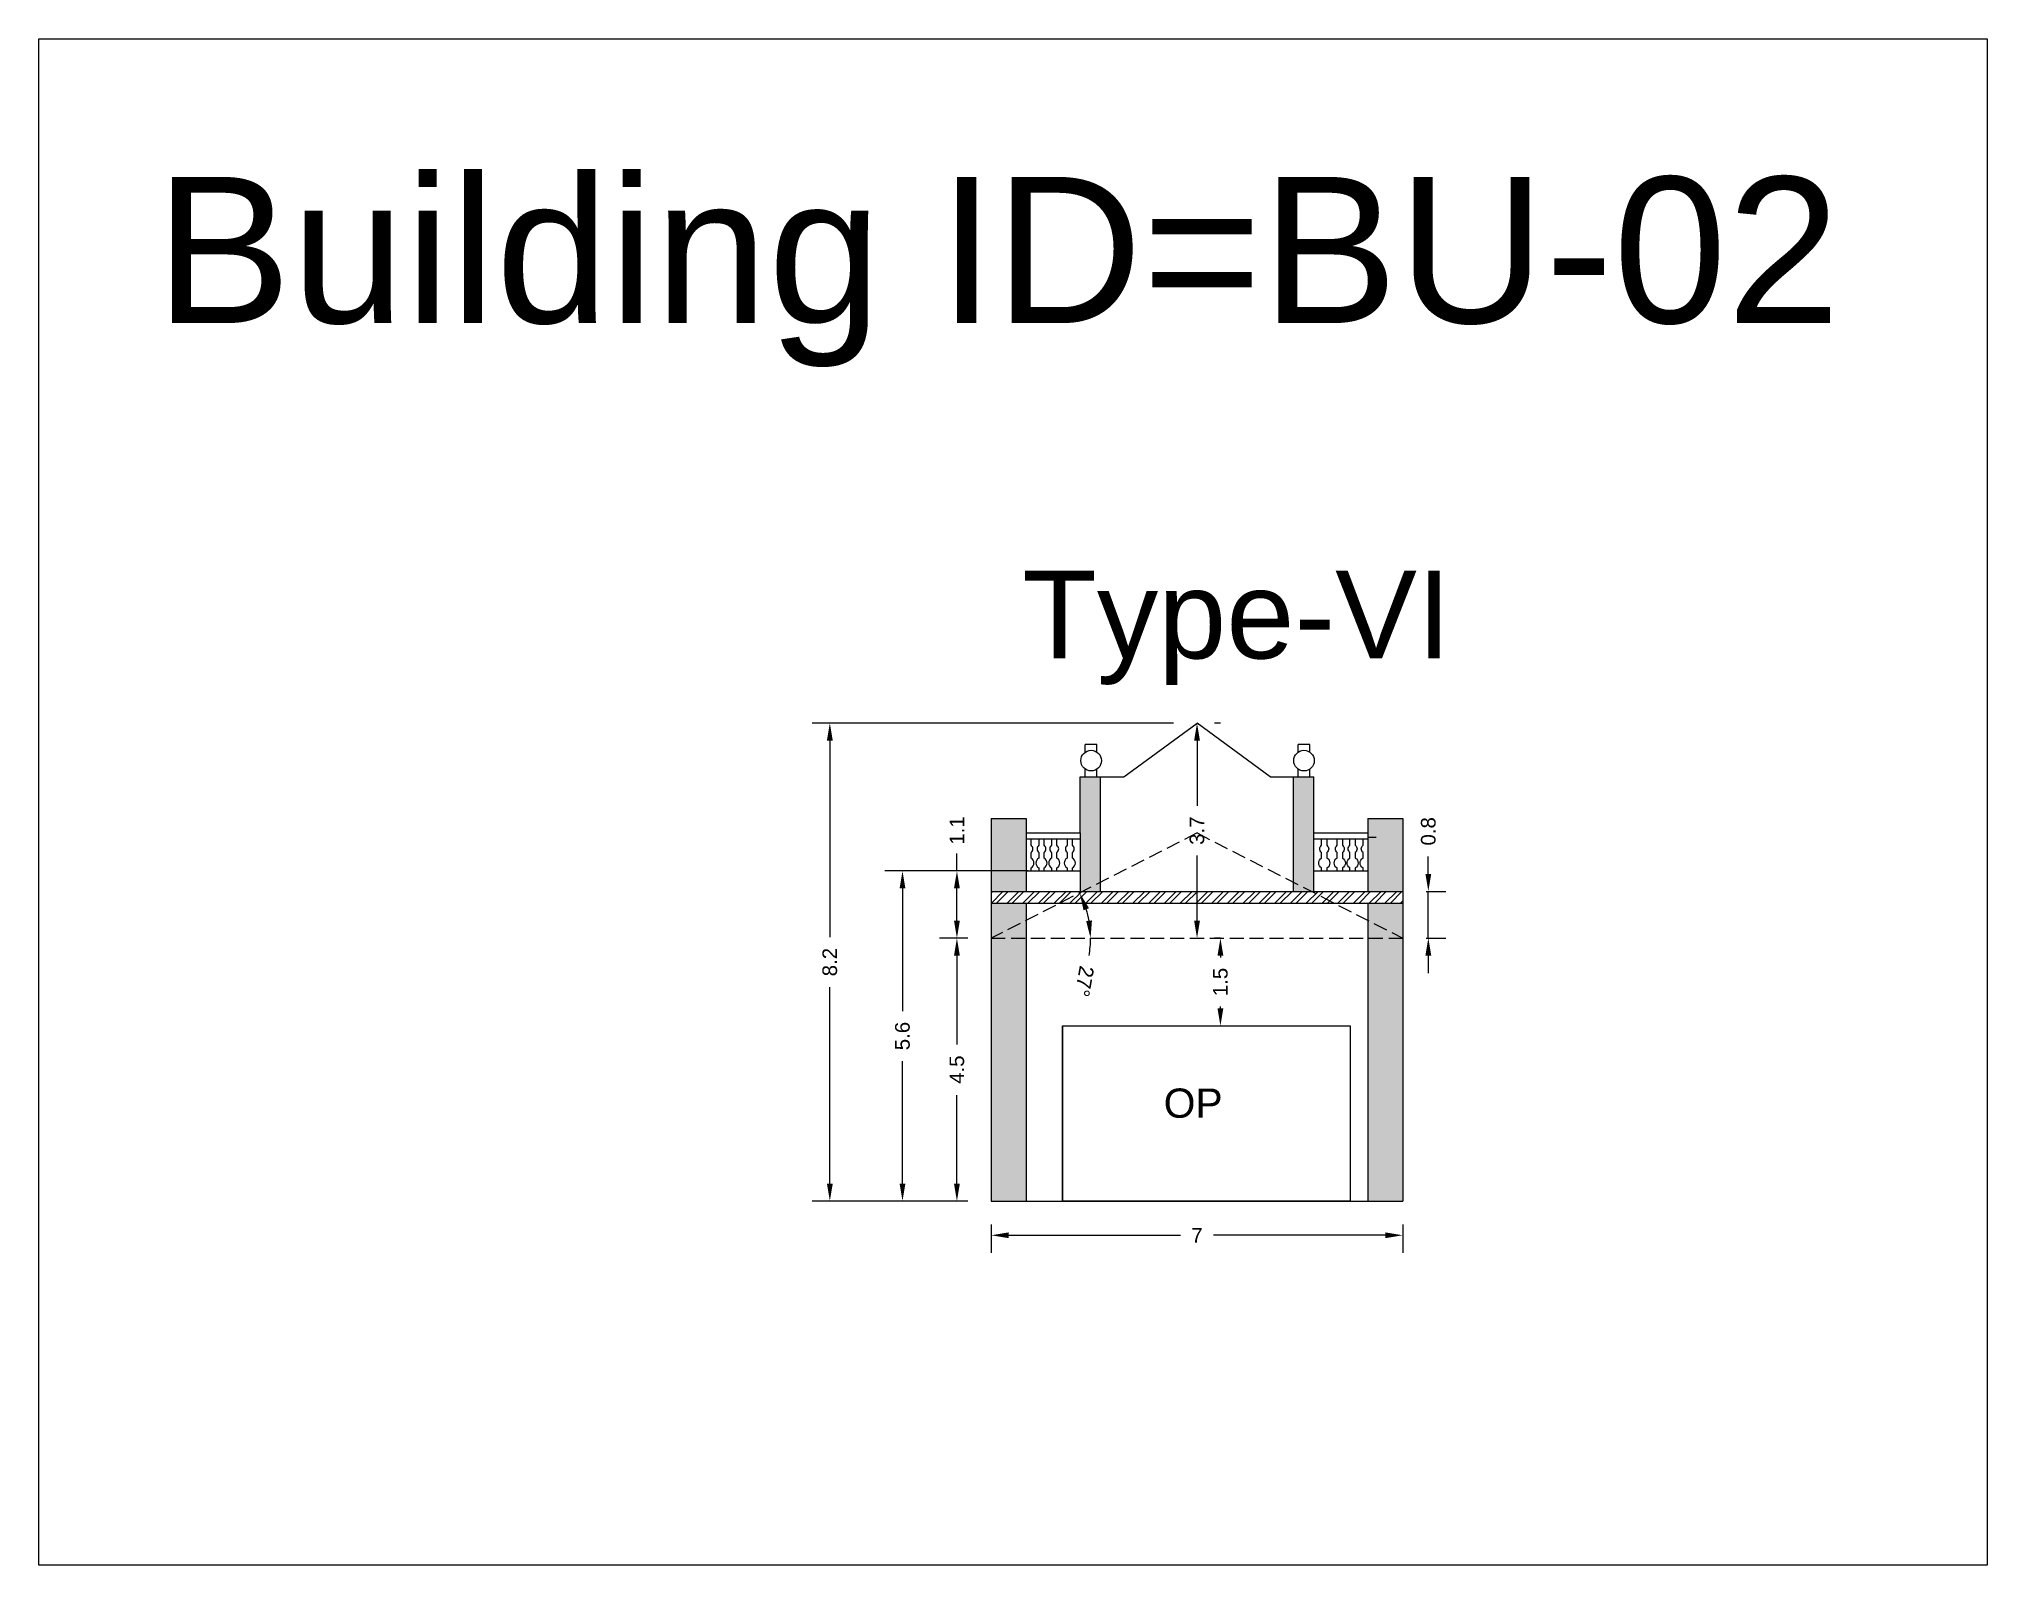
# Model space of a CAD drawing. Header units: metres. Extents: x 3416649 to 3417093, y -6712874 to -6712690.
# Drawn here: x 3416694.96 to 3416728.29, y -6712716.2 to -6712690.08 of the extents above; entities that cross this region are included whole.
import ezdxf

# ---------------------------------------------------------------- set-up
doc = ezdxf.new("R2010")
doc.units = ezdxf.units.M
doc.linetypes.add('ACAD_ISO02W100', pattern=[15, 12, -3])
doc.layers.add('Dotted', color=7, linetype='ACAD_ISO02W100', plot=False)
doc.styles.get("Standard").update_dxf_attribs({"font": 'arial.ttf'})
doc.dimstyles.new('ISO-25', dxfattribs={"dimtxt": 0.25, "dimasz": 0.3, "dimexe": 0.3, "dimexo": 0.4, "dimgap": 0.2, "dimtad": 0, "dimdec": 1, "dimdsep": 46, "dimtxsty": 'Standard', "dimcen": 2.5, "dimadec": 0, "dimazin": 0, "dimtfac": 1, "dimtdec": 1, "dimtmove": 0, "dimatfit": 3, "dimfxl": 1, "dimarcsym": 0})

# ---------------------------------------------------------------- blocks, each defined once
blk = doc.blocks.new('*D10')
at = {"color": 0, "lineweight": -2, "transparency": 16777216}
for p, q in [((3416710.851, -6712705.469), (3416710.364, -6712705.469)), ((3416710.664, -6712705.769), (3416710.664, -6712707.286)), ((3416710.664, -6712709.669), (3416710.664, -6712708.153)), ((3416710.851, -6712709.969), (3416710.364, -6712709.969))]:
    blk.add_line(p, q, dxfattribs=at)
at = {"color": 0, "transparency": 16777216}
for points in [[(3416710.614, -6712705.769), (3416710.714, -6712705.769), (3416710.664, -6712705.469)], [(3416710.614, -6712709.669), (3416710.714, -6712709.669), (3416710.664, -6712709.969)]]:
    blk.add_solid(points, dxfattribs=at)
at = {"layer": 'Defpoints', "color": 0, "transparency": 16777216}
for p in [(3416710.664, -6712705.469), (3416711.251, -6712705.469), (3416711.251, -6712709.969)]:
    blk.add_point(p, dxfattribs=at)
at = {"color": 0, "transparency": 16777216, "insert": (3416710.664, -6712707.719), "char_height": 0.25, "attachment_point": 5, "rotation": 90}
blk.add_mtext('4.5', dxfattribs=at)
blk = doc.blocks.new('*D11')
at = {"color": 0, "lineweight": -2, "transparency": 16777216}
for p, q in [((3416711.251, -6712710.369), (3416711.251, -6712710.853)), ((3416718.291, -6712710.369), (3416718.291, -6712710.853)), ((3416711.551, -6712710.553), (3416714.49, -6712710.553)), ((3416717.991, -6712710.553), (3416715.052, -6712710.553))]:
    blk.add_line(p, q, dxfattribs=at)
at = {"color": 0, "transparency": 16777216}
for points in [[(3416711.551, -6712710.503), (3416711.551, -6712710.603), (3416711.251, -6712710.553)], [(3416717.991, -6712710.503), (3416717.991, -6712710.603), (3416718.291, -6712710.553)]]:
    blk.add_solid(points, dxfattribs=at)
at = {"layer": 'Defpoints', "color": 0, "transparency": 16777216}
for p in [(3416711.251, -6712709.969), (3416718.291, -6712709.969), (3416718.291, -6712710.553)]:
    blk.add_point(p, dxfattribs=at)
at = {"color": 0, "transparency": 16777216, "insert": (3416714.771, -6712710.553), "char_height": 0.25, "attachment_point": 5}
blk.add_mtext('7', dxfattribs=at)
blk = doc.blocks.new('*D12')
at = {"color": 0, "lineweight": -2, "transparency": 16777216}
for p, q in [((3416710.664, -6712704.319), (3416710.664, -6712704.019)), ((3416711.884, -6712704.319), (3416710.364, -6712704.319)), ((3416710.664, -6712705.169), (3416710.664, -6712704.619)), ((3416710.851, -6712705.469), (3416710.364, -6712705.469))]:
    blk.add_line(p, q, dxfattribs=at)
at = {"color": 0, "transparency": 16777216}
for points in [[(3416710.614, -6712704.619), (3416710.714, -6712704.619), (3416710.664, -6712704.319)], [(3416710.614, -6712705.169), (3416710.714, -6712705.169), (3416710.664, -6712705.469)]]:
    blk.add_solid(points, dxfattribs=at)
at = {"layer": 'Defpoints', "color": 0, "transparency": 16777216}
for p in [(3416710.664, -6712704.319), (3416712.284, -6712704.319), (3416711.251, -6712705.469)]:
    blk.add_point(p, dxfattribs=at)
at = {"color": 0, "transparency": 16777216, "insert": (3416710.664, -6712703.627), "char_height": 0.25, "attachment_point": 5, "rotation": 90}
blk.add_mtext('1.1', dxfattribs=at)
blk = doc.blocks.new('*D13')
at = {"color": 0, "lineweight": -2, "transparency": 16777216}
for p, q in [((3416714.771, -6712702.089), (3416714.771, -6712703.202)), ((3416715.171, -6712701.789), (3416715.071, -6712701.789)), ((3416714.771, -6712705.169), (3416714.771, -6712704.057)), ((3416715.171, -6712705.469), (3416715.071, -6712705.469))]:
    blk.add_line(p, q, dxfattribs=at)
at = {"color": 0, "transparency": 16777216}
for points in [[(3416714.721, -6712702.089), (3416714.821, -6712702.089), (3416714.771, -6712701.789)], [(3416714.721, -6712705.169), (3416714.821, -6712705.169), (3416714.771, -6712705.469)]]:
    blk.add_solid(points, dxfattribs=at)
at = {"layer": 'Defpoints', "color": 0, "transparency": 16777216}
for p in [(3416714.771, -6712701.789), (3416714.771, -6712705.469), (3416714.771, -6712705.469)]:
    blk.add_point(p, dxfattribs=at)
at = {"color": 0, "transparency": 16777216, "insert": (3416714.771, -6712703.629), "char_height": 0.25, "attachment_point": 5, "rotation": 90}
blk.add_mtext('3.7', dxfattribs=at)
blk = doc.blocks.new('*D14')
at = {"color": 0, "lineweight": -2, "transparency": 16777216}
for p, q in [((3416715.331, -6712705.469), (3416715.471, -6712705.469)), ((3416715.171, -6712705.769), (3416715.171, -6712705.802)), ((3416715.171, -6712706.669), (3416715.171, -6712706.636)), ((3416715.331, -6712706.969), (3416715.471, -6712706.969))]:
    blk.add_line(p, q, dxfattribs=at)
at = {"color": 0, "transparency": 16777216}
for points in [[(3416715.121, -6712705.769), (3416715.221, -6712705.769), (3416715.171, -6712705.469)], [(3416715.121, -6712706.669), (3416715.221, -6712706.669), (3416715.171, -6712706.969)]]:
    blk.add_solid(points, dxfattribs=at)
at = {"layer": 'Defpoints', "color": 0, "transparency": 16777216}
for p in [(3416714.931, -6712705.469), (3416715.171, -6712705.469), (3416714.931, -6712706.969)]:
    blk.add_point(p, dxfattribs=at)
at = {"color": 0, "transparency": 16777216, "insert": (3416715.171, -6712706.219), "char_height": 0.25, "attachment_point": 5, "rotation": 90}
blk.add_mtext('1.5', dxfattribs=at)
blk = doc.blocks.new('*D15')
at = {"color": 0, "lineweight": -2, "transparency": 16777216}
for p, q in [((3416718.728, -6712704.369), (3416718.728, -6712704.069)), ((3416718.691, -6712704.669), (3416719.028, -6712704.669)), ((3416718.728, -6712705.469), (3416718.728, -6712704.669)), ((3416718.691, -6712705.469), (3416719.028, -6712705.469)), ((3416718.728, -6712705.769), (3416718.728, -6712706.069))]:
    blk.add_line(p, q, dxfattribs=at)
at = {"color": 0, "transparency": 16777216}
for points in [[(3416718.678, -6712704.369), (3416718.778, -6712704.369), (3416718.728, -6712704.669)], [(3416718.678, -6712705.769), (3416718.778, -6712705.769), (3416718.728, -6712705.469)]]:
    blk.add_solid(points, dxfattribs=at)
at = {"layer": 'Defpoints', "color": 0, "transparency": 16777216}
for p in [(3416718.291, -6712704.669), (3416718.728, -6712704.669), (3416718.291, -6712705.469)]:
    blk.add_point(p, dxfattribs=at)
at = {"color": 0, "transparency": 16777216, "insert": (3416718.728, -6712703.641), "char_height": 0.25, "attachment_point": 5, "rotation": 90}
blk.add_mtext('0.8', dxfattribs=at)
blk = doc.blocks.new('*D16')
at = {"color": 0, "lineweight": -2, "transparency": 16777216}
for p, q in [((3416711.665, -6712704.319), (3416709.433, -6712704.319)), ((3416709.733, -6712704.619), (3416709.733, -6712706.717)), ((3416709.733, -6712709.669), (3416709.733, -6712707.572)), ((3416710.851, -6712709.969), (3416709.433, -6712709.969))]:
    blk.add_line(p, q, dxfattribs=at)
at = {"color": 0, "transparency": 16777216}
for points in [[(3416709.683, -6712704.619), (3416709.783, -6712704.619), (3416709.733, -6712704.319)], [(3416709.683, -6712709.669), (3416709.783, -6712709.669), (3416709.733, -6712709.969)]]:
    blk.add_solid(points, dxfattribs=at)
at = {"layer": 'Defpoints', "color": 0, "transparency": 16777216}
for p in [(3416709.733, -6712704.319), (3416712.065, -6712704.319), (3416711.251, -6712709.969)]:
    blk.add_point(p, dxfattribs=at)
at = {"color": 0, "transparency": 16777216, "insert": (3416709.733, -6712707.144), "char_height": 0.25, "attachment_point": 5, "rotation": 90}
blk.add_mtext('5.6', dxfattribs=at)
blk = doc.blocks.new('*D17')
at = {"color": 0, "lineweight": -2, "transparency": 16777216}
for p, q in [((3416714.371, -6712701.789), (3416708.19, -6712701.789)), ((3416708.49, -6712702.089), (3416708.49, -6712705.453)), ((3416708.49, -6712709.669), (3416708.49, -6712706.306)), ((3416710.851, -6712709.969), (3416708.19, -6712709.969))]:
    blk.add_line(p, q, dxfattribs=at)
at = {"color": 0, "transparency": 16777216}
for points in [[(3416708.44, -6712702.089), (3416708.54, -6712702.089), (3416708.49, -6712701.789)], [(3416708.44, -6712709.669), (3416708.54, -6712709.669), (3416708.49, -6712709.969)]]:
    blk.add_solid(points, dxfattribs=at)
at = {"layer": 'Defpoints', "color": 0, "transparency": 16777216}
for p in [(3416708.49, -6712701.789), (3416714.771, -6712701.789), (3416711.251, -6712709.969)]:
    blk.add_point(p, dxfattribs=at)
at = {"color": 0, "transparency": 16777216, "insert": (3416708.49, -6712705.879), "char_height": 0.25, "attachment_point": 5, "rotation": 90}
blk.add_mtext('8.2', dxfattribs=at)
blk = doc.blocks.new('*D18')
at = {"color": 0, "lineweight": -2, "transparency": 16777216}
for start, end in [(10.1313, 16.9523), (349.8687, 0)]:
    blk.add_arc((3416711.251, -6712705.469), 1.699, start, end, dxfattribs=at)
at = {"color": 0, "transparency": 16777216}
for points in [[(3416712.83, -6712704.992), (3416712.923, -6712704.955), (3416712.764, -6712704.696)], [(3416712.974, -6712705.166), (3416712.874, -6712705.175), (3416712.95, -6712705.469)]]:
    blk.add_solid(points, dxfattribs=at)
at = {"layer": 'Defpoints', "color": 0, "transparency": 16777216}
for p in [(3416714.771, -6712703.669), (3416712.867, -6712704.943), (3416711.251, -6712705.469), (3416711.251, -6712705.469), (3416718.291, -6712705.469)]:
    blk.add_point(p, dxfattribs=at)
at = {"color": 0, "transparency": 16777216, "insert": (3416712.845, -6712706.208), "char_height": 0.25, "attachment_point": 5, "rotation": 259.8687}
blk.add_mtext('27°', dxfattribs=at)

msp = doc.modelspace()

# ---------------------------------------------------------------- hatches: boundary and pattern name
h = msp.add_hatch(color=256)
h.dxf.hatch_style = 1
h.paths.add_polyline_path([(3416711.251, -6712703.419), (3416711.851, -6712703.419), (3416711.851, -6712704.669), (3416711.251, -6712704.669)])
h.paths.add_polyline_path([(3416711.251, -6712704.869), (3416711.851, -6712704.869), (3416711.851, -6712705.162), (3416711.251, -6712705.469)])
h.paths.add_polyline_path([(3416711.851, -6712705.162), (3416711.851, -6712705.469), (3416711.251, -6712705.469)], flags=17)
h.paths.add_polyline_path([(3416711.251, -6712705.469), (3416711.851, -6712705.469), (3416711.851, -6712709.969), (3416711.251, -6712709.969)])
h.paths.add_polyline_path([(3416712.771, -6712702.709), (3416713.121, -6712702.709), (3416713.121, -6712704.513), (3416712.816, -6712704.669), (3416712.771, -6712704.669)])
h.paths.add_polyline_path([(3416713.121, -6712704.513), (3416713.121, -6712704.669), (3416712.816, -6712704.669)], flags=17)
h = msp.add_hatch(color=256)
h.dxf.hatch_style = 1
h.paths.add_polyline_path([(3416718.291, -6712703.419), (3416717.691, -6712703.419), (3416717.691, -6712704.669), (3416718.291, -6712704.669)])
h.paths.add_polyline_path([(3416718.291, -6712704.869), (3416717.691, -6712704.869), (3416717.691, -6712705.162), (3416718.291, -6712705.469)])
h.paths.add_polyline_path([(3416717.691, -6712705.162), (3416717.691, -6712705.469), (3416718.291, -6712705.469)], flags=17)
h.paths.add_polyline_path([(3416718.291, -6712705.469), (3416717.691, -6712705.469), (3416717.691, -6712709.969), (3416718.291, -6712709.969)])
h.paths.add_polyline_path([(3416716.771, -6712702.709), (3416716.421, -6712702.709), (3416716.421, -6712704.513), (3416716.727, -6712704.669), (3416716.771, -6712704.669)])
h.paths.add_polyline_path([(3416716.421, -6712704.513), (3416716.421, -6712704.669), (3416716.727, -6712704.669)], flags=17)
h = msp.add_hatch()
h.set_pattern_fill('ANGLE', color=256)
h.set_pattern_definition([(0, (0, 0), (0, 6.985), [5.08, -1.905]), (90, (0, 0), (-6.985, 4e-16), [5.08, -1.905])])
h.paths.add_polyline_path([(3416718.291, -6712703.419), (3416717.691, -6712703.419), (3416717.691, -6712704.669), (3416718.291, -6712704.669)])
h = msp.add_hatch()
h.set_pattern_fill('ANSI32', color=256, scale=0.02)
h.set_pattern_definition([(45, (0, 0), (-0.134703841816, 0.134703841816), []), (45, (0.0898, 0), (-0.134703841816, 0.134703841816), [])])
h.paths.add_polyline_path([(3416716.727, -6712704.669), (3416712.816, -6712704.669), (3416712.425, -6712704.869), (3416717.118, -6712704.869)])
h.paths.add_polyline_path([(3416718.291, -6712704.669), (3416716.727, -6712704.669), (3416717.118, -6712704.869), (3416718.291, -6712704.869)])
h.paths.add_polyline_path([(3416712.816, -6712704.669), (3416711.251, -6712704.669), (3416711.251, -6712704.869), (3416712.425, -6712704.869)])

# ---------------------------------------------------------------- linework, layer by layer
for points in [[(3416694.961, -6712690.082), (3416728.285, -6712690.082), (3416728.285, -6712716.196), (3416694.961, -6712716.196)], [(3416712.471, -6712706.969), (3416717.391, -6712706.969), (3416717.391, -6712709.969), (3416712.471, -6712709.969)]]:
    msp.add_lwpolyline(points, close=True)
for points in [[(3416713.521, -6712702.709), (3416714.771, -6712701.789)], [(3416716.021, -6712702.709), (3416714.771, -6712701.789)], [(3416712.86, -6712702.287), (3416712.86, -6712702.153)], [(3416713.06, -6712702.153), (3416712.86, -6712702.153)], [(3416713.06, -6712702.287), (3416713.06, -6712702.153)], [(3416716.501, -6712702.287), (3416716.501, -6712702.153)], [(3416716.701, -6712702.153), (3416716.501, -6712702.153)], [(3416716.701, -6712702.287), (3416716.701, -6712702.153)], [(3416712.771, -6712702.709), (3416713.521, -6712702.709)], [(3416712.771, -6712703.669), (3416712.771, -6712702.709)], [(3416712.771, -6712702.709), (3416713.21, -6712702.709)], [(3416712.86, -6712702.709), (3416712.86, -6712702.575)], [(3416713.06, -6712702.709), (3416713.06, -6712702.575)], [(3416713.121, -6712704.669), (3416713.121, -6712702.709)], [(3416716.021, -6712702.709), (3416716.771, -6712702.709)], [(3416716.351, -6712702.709), (3416716.771, -6712702.709)], [(3416716.421, -6712704.669), (3416716.421, -6712702.709)], [(3416716.501, -6712702.709), (3416716.501, -6712702.575)], [(3416716.701, -6712702.709), (3416716.701, -6712702.575)], [(3416716.771, -6712704.669), (3416716.771, -6712702.709)], [(3416711.251, -6712703.419), (3416711.251, -6712709.969)], [(3416711.251, -6712703.419), (3416711.851, -6712703.419)], [(3416711.851, -6712703.419), (3416711.851, -6712704.669)], [(3416717.691, -6712703.419), (3416717.691, -6712704.669)], [(3416717.691, -6712703.419), (3416718.291, -6712703.419)], [(3416718.291, -6712703.419), (3416718.291, -6712709.969)], [(3416711.851, -6712703.669), (3416712.771, -6712703.669)], [(3416712.771, -6712703.669), (3416712.771, -6712704.669)], [(3416716.771, -6712703.669), (3416717.691, -6712703.669)], [(3416711.851, -6712703.769), (3416712.771, -6712703.769)], [(3416716.771, -6712703.769), (3416717.691, -6712703.769)], [(3416711.851, -6712704.319), (3416712.771, -6712704.319)], [(3416716.771, -6712704.319), (3416717.691, -6712704.319)], [(3416711.251, -6712704.669), (3416718.291, -6712704.669)], [(3416711.251, -6712704.869), (3416718.291, -6712704.869)], [(3416711.851, -6712704.869), (3416711.851, -6712709.969)], [(3416717.691, -6712704.869), (3416717.691, -6712709.969)], [(3416712.471, -6712706.969), (3416712.471, -6712709.969)], [(3416712.471, -6712706.969), (3416717.391, -6712706.969)], [(3416717.391, -6712706.969), (3416717.391, -6712709.969)], [(3416711.251, -6712709.969), (3416718.291, -6712709.969)]]:
    msp.add_lwpolyline(points)
for points in [[(3416711.932, -6712704.319), (3416711.932, -6712704.267, 0.59952), (3416711.932, -6712704.099), (3416711.932, -6712704.002, 0.504557), (3416711.932, -6712703.88), (3416711.932, -6712703.769)], [(3416712.065, -6712703.769), (3416712.065, -6712703.88, 0.504557), (3416712.065, -6712704.002), (3416712.065, -6712704.099, 0.59952), (3416712.065, -6712704.267), (3416712.065, -6712704.319)], [(3416712.155, -6712704.319), (3416712.155, -6712704.267, 0.59952), (3416712.155, -6712704.099), (3416712.155, -6712704.002, 0.504557), (3416712.155, -6712703.88), (3416712.155, -6712703.769)], [(3416712.284, -6712703.769), (3416712.284, -6712703.88, 0.504557), (3416712.284, -6712704.002), (3416712.284, -6712704.099, 0.59952), (3416712.284, -6712704.267), (3416712.284, -6712704.319)], [(3416712.374, -6712704.319), (3416712.374, -6712704.267, 0.59952), (3416712.374, -6712704.099), (3416712.374, -6712704.002, 0.504557), (3416712.374, -6712703.88), (3416712.374, -6712703.769)], [(3416712.55, -6712703.769), (3416712.55, -6712703.88, 0.504557), (3416712.55, -6712704.002), (3416712.55, -6712704.099, 0.59952), (3416712.55, -6712704.267), (3416712.55, -6712704.319)], [(3416712.64, -6712704.319), (3416712.64, -6712704.267, 0.59952), (3416712.64, -6712704.099), (3416712.64, -6712704.002, 0.504557), (3416712.64, -6712703.88), (3416712.64, -6712703.769)], [(3416716.903, -6712704.319), (3416716.903, -6712704.267, -0.59952), (3416716.903, -6712704.099), (3416716.903, -6712704.002, -0.504557), (3416716.903, -6712703.88), (3416716.903, -6712703.769)], [(3416716.993, -6712703.769), (3416716.993, -6712703.88, -0.504557), (3416716.993, -6712704.002), (3416716.993, -6712704.099, -0.59952), (3416716.993, -6712704.267), (3416716.993, -6712704.319)], [(3416717.168, -6712704.319), (3416717.168, -6712704.267, -0.59952), (3416717.168, -6712704.099), (3416717.168, -6712704.002, -0.504557), (3416717.168, -6712703.88), (3416717.168, -6712703.769)], [(3416717.258, -6712703.769), (3416717.258, -6712703.88, -0.504557), (3416717.258, -6712704.002), (3416717.258, -6712704.099, -0.59952), (3416717.258, -6712704.267), (3416717.258, -6712704.319)], [(3416717.388, -6712704.319), (3416717.388, -6712704.267, -0.59952), (3416717.388, -6712704.099), (3416717.388, -6712704.002, -0.504557), (3416717.388, -6712703.88), (3416717.388, -6712703.769)], [(3416717.478, -6712703.769), (3416717.478, -6712703.88, -0.504557), (3416717.478, -6712704.002), (3416717.478, -6712704.099, -0.59952), (3416717.478, -6712704.267), (3416717.478, -6712704.319)], [(3416717.611, -6712704.319), (3416717.611, -6712704.267, -0.59952), (3416717.611, -6712704.099), (3416717.611, -6712704.002, -0.504557), (3416717.611, -6712703.88), (3416717.611, -6712703.769)]]:
    msp.add_lwpolyline(points, format="xyb")
for centre in [(3416712.96, -6712702.431), (3416716.601, -6712702.431)]:
    msp.add_circle(centre, 0.176)
at = {"layer": 'Dotted', "ltscale": 0.02}
for points in [[(3416714.771, -6712703.669), (3416711.251, -6712705.469)], [(3416714.771, -6712703.669), (3416718.291, -6712705.469)], [(3416711.251, -6712705.469), (3416718.291, -6712705.469)]]:
    msp.add_lwpolyline(points, dxfattribs=at)

# ---------------------------------------------------------------- texts
at = {"attachment_point": 1}
for s, width, heights, insert, char_height in [('Building ID=BU-02', 67.86454, [0.517], (3416696.95, -6712692.443), 2.5), ('Type-VI', 9.99112, [0.517], (3416711.779, -6712699.183), 1.5), ('OP', 1.17554, [0], (3416714.201, -6712708.042), 0.5)]:
    msp.add_mtext_dynamic_manual_height_columns(s, width=width, gutter_width=12.5, heights=heights, dxfattribs=dict(at, insert=insert, char_height=char_height))

# ---------------------------------------------------------------- dimensions: what is measured, and where the dimension line sits
for base, p1, p2, picture, middle in [((3416708.49, -6712701.789), (3416711.251, -6712709.969), (3416714.771, -6712701.789), '*D17', (3416708.49, -6712705.879)), ((3416714.771, -6712705.469), (3416714.771, -6712701.789), (3416714.771, -6712705.469), '*D13', (3416714.771, -6712703.629)), ((3416710.66386599, -6712704.31908321), (3416711.251390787, -6712705.469083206), (3416712.28438633, -6712704.319083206), '*D12', (3416710.663865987, -6712703.627405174)), ((3416718.728, -6712704.669), (3416718.291, -6712705.469), (3416718.291, -6712704.669), '*D15', (3416718.728, -6712703.641)), ((3416709.733422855, -6712704.31908321), (3416711.251390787, -6712709.969083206), (3416712.064943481, -6712704.319083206), '*D16', (3416709.733422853, -6712707.144083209)), ((3416710.664, -6712705.469), (3416711.251, -6712709.969), (3416711.251, -6712705.469), '*D10', (3416710.664, -6712707.719))]:
    dim = msp.add_linear_dim(base=base, p1=p1, p2=p2, angle=90, dimstyle='ISO-25')
    dim.commit()
    dim.dimension.update_dxf_attribs({"geometry": picture, "text_midpoint": middle})
dim = msp.add_angular_dim_2l(base=(3416712.867, -6712704.943), line1=((3416711.251, -6712705.469), (3416718.291, -6712705.469)), line2=((3416714.771, -6712703.669), (3416711.251, -6712705.469)), dimstyle='ISO-25')
dim.commit()
dim.dimension.update_dxf_attribs({"geometry": '*D18', "text_midpoint": (3416712.845, -6712706.208)})
dim = msp.add_linear_dim(base=(3416715.171, -6712705.469), p1=(3416714.931, -6712706.969), p2=(3416714.931, -6712705.469), angle=90, dimstyle='ISO-25')
dim.commit()
dim.dimension.update_dxf_attribs({"geometry": '*D14', "text_midpoint": (3416715.171, -6712706.219), "dimtype": 160})
dim = msp.add_linear_dim(base=(3416718.291, -6712710.553), p1=(3416711.251, -6712709.969), p2=(3416718.291, -6712709.969), dimstyle='ISO-25')
dim.commit()
dim.dimension.update_dxf_attribs({"geometry": '*D11', "text_midpoint": (3416714.771, -6712710.553)})

doc.saveas('drawing.dxf')
